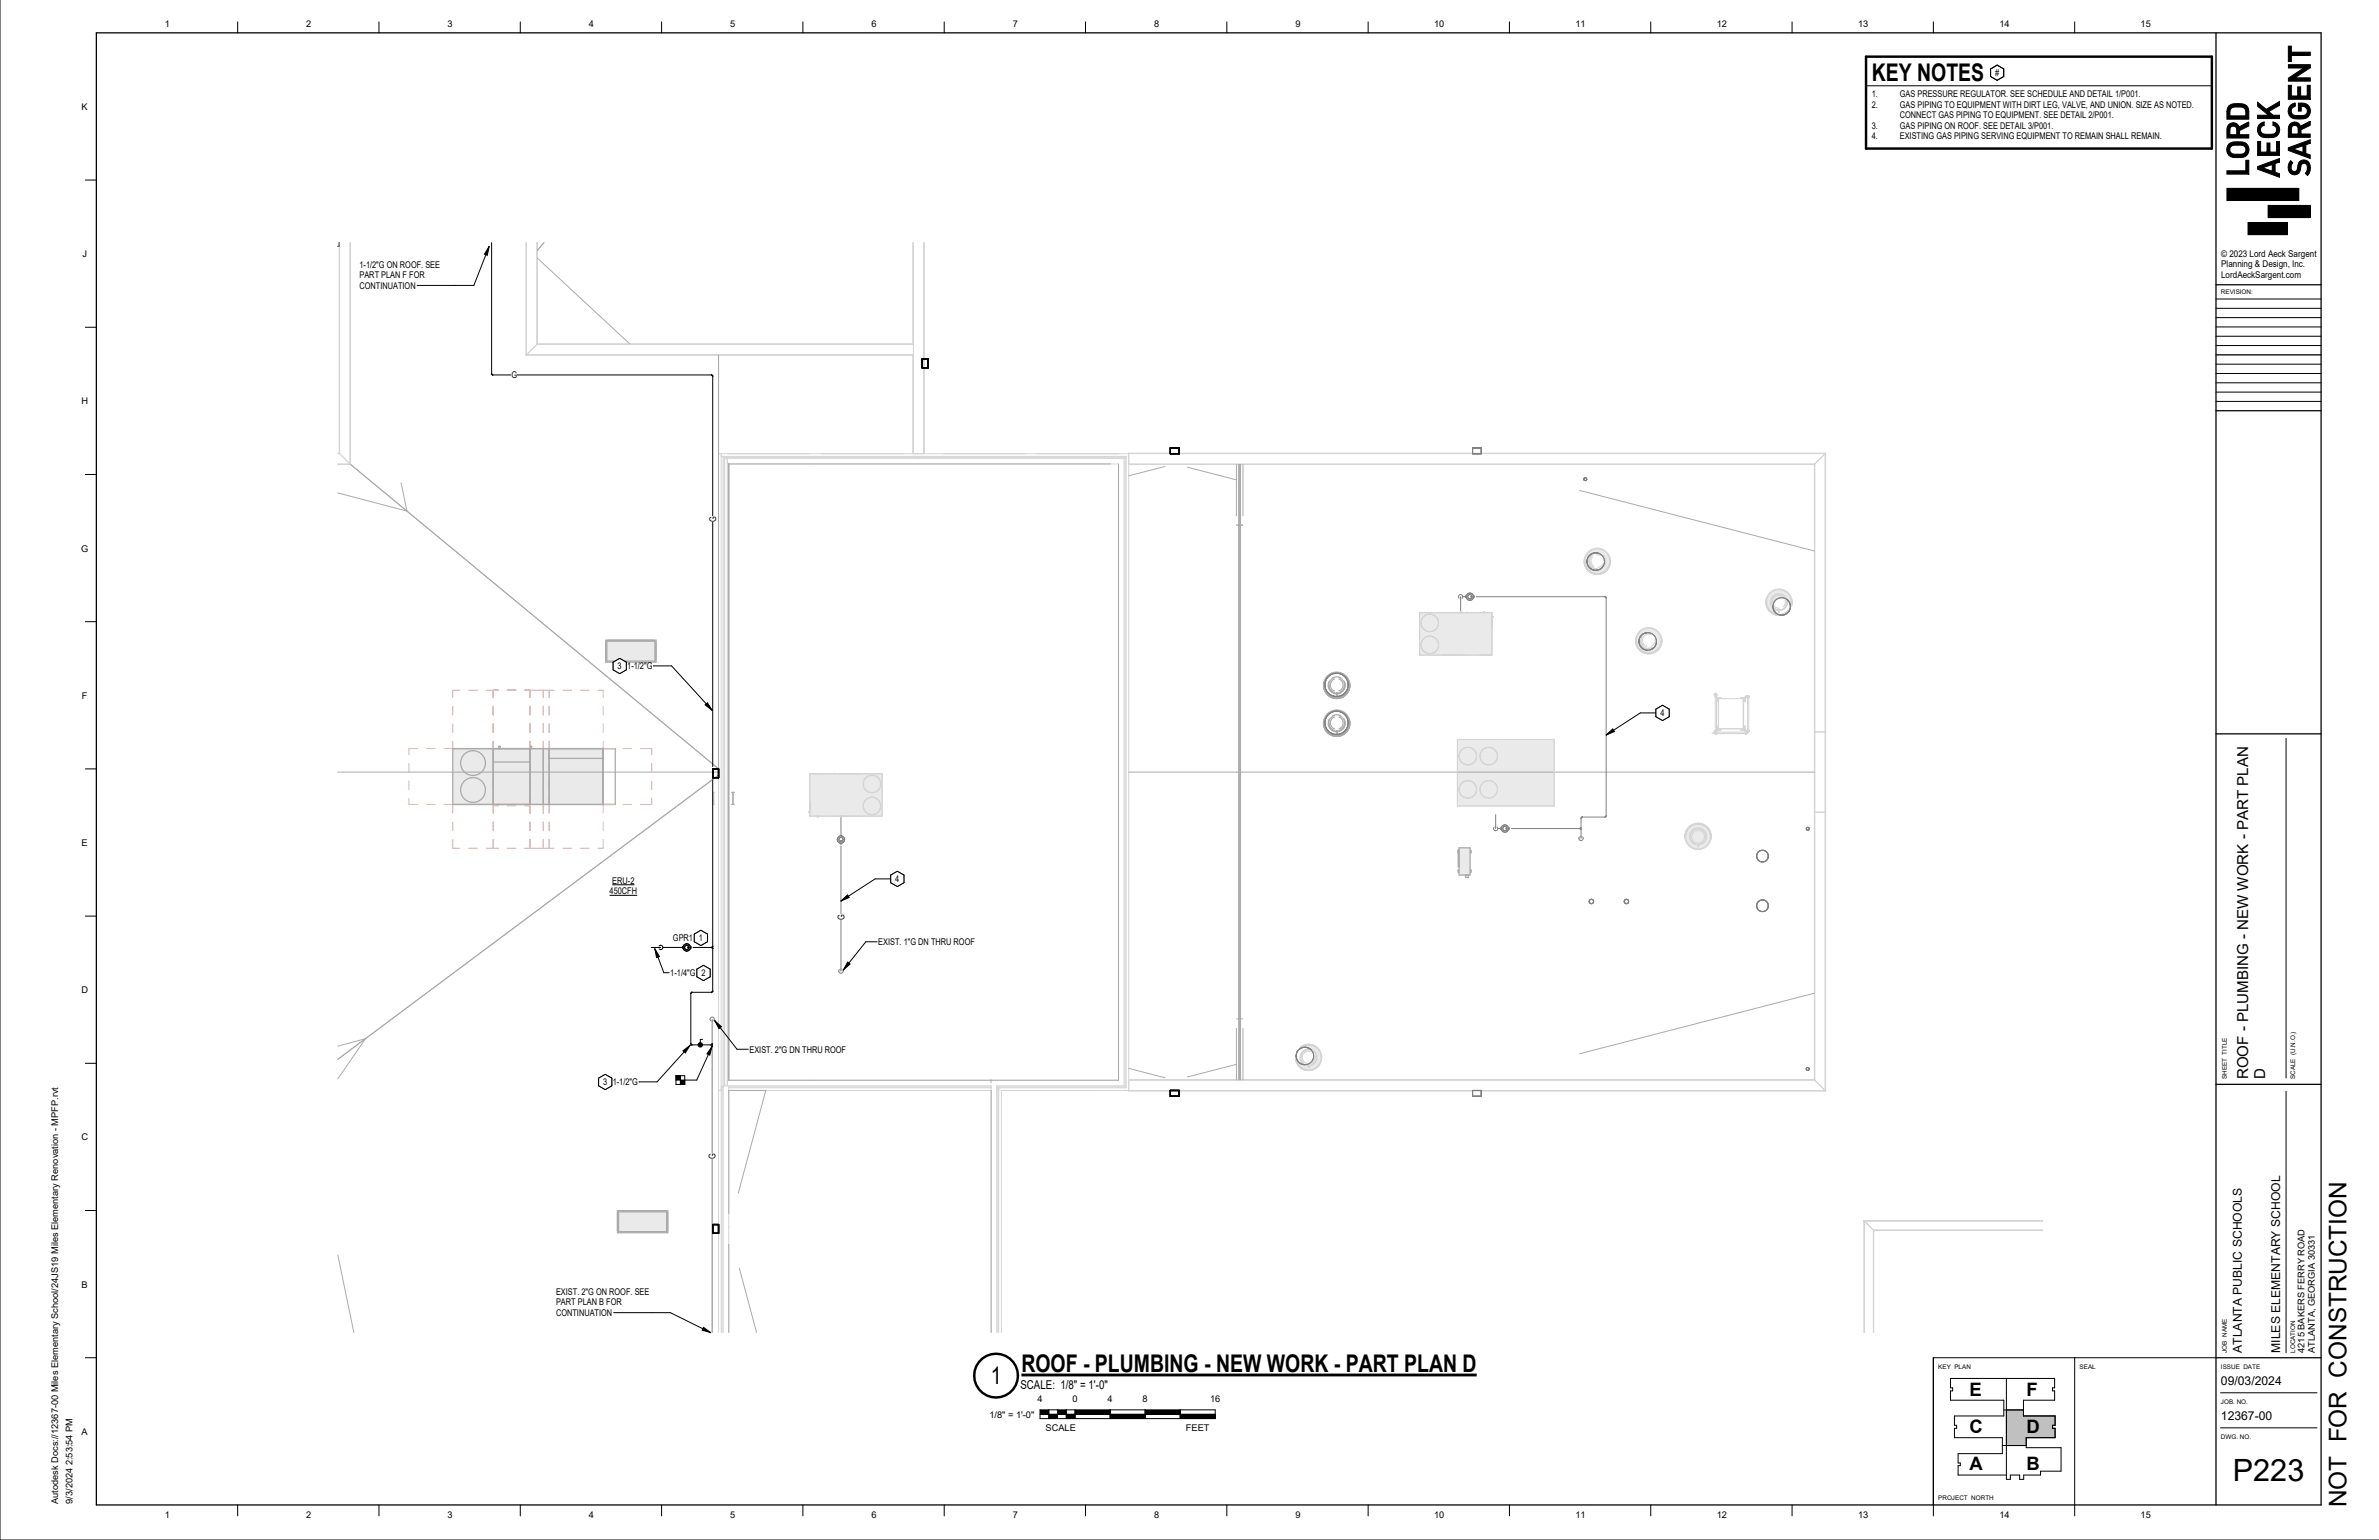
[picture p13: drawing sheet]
<svg xmlns="http://www.w3.org/2000/svg" width="864mm" height="559mm" viewBox="0 0 864 559" stroke-linecap="round" stroke-linejoin="round" font-family="sans-serif">
<defs><g id="words">
<text font-size="11.1" x="810.5" y="537.5">P223</text>
<g font-size="8.8">
<text x="679.5" y="29.3">KEY NOTES</text>
<text x="370.8" y="498">ROOF - PLUMBING - NEW WORK - PART PLAN D</text>
<text x="359.7" y="502.1">1</text>
<text x="851.8" y="547" transform="rotate(-90 851.8 547)">NOT FOR CONSTRUCTION</text>
</g>
<g font-size="6.7">
<text x="714.9" y="506.6">E</text>
<text x="735.7" y="506.6">F</text>
<text x="714.9" y="520">C</text>
<text x="735.7" y="520">D</text>
<text x="714.9" y="533.4">A</text>
<text x="735.7" y="533.4">B</text>
</g>
<g font-size="5.5">
<text x="816.2" y="391.6" transform="rotate(-90 816.2 391.6)">ROOF - PLUMBING - NEW WORK - PART PLAN</text>
<text x="822.3" y="391.6" transform="rotate(-90 822.3 391.6)">D</text>
</g>
<g font-size="4.4">
<text x="813.9" y="490.9" transform="rotate(-90 813.9 490.9)">ATLANTA PUBLIC SCHOOLS</text>
<text x="827.7" y="490.9" transform="rotate(-90 827.7 490.9)">MILES ELEMENTARY SCHOOL</text>
<text x="806.2" y="502.6">09/03/2024</text>
<text x="370.4" y="504.1">SCALE: 1/8&quot; = 1'-0&quot;</text>
<text x="806.2" y="515.3">12367-00</text>
</g>
<g font-size="3.4">
<text x="59.8" y="9.8">1</text>
<text x="111.1" y="9.8">2</text>
<text x="162.4" y="9.8">3</text>
<text x="213.7" y="9.8">4</text>
<text x="265" y="9.8">5</text>
<text x="316.3" y="9.8">6</text>
<text x="367.6" y="9.8">7</text>
<text x="418.9" y="9.8">8</text>
<text x="470.2" y="9.8">9</text>
<text x="520.6" y="9.8">10</text>
<text x="571.9" y="9.8">11</text>
<text x="623.2" y="9.8">12</text>
<text x="674.5" y="9.8">13</text>
<text x="725.8" y="9.8">14</text>
<text x="777.1" y="9.8">15</text>
<text x="724.2" y="27.6">#</text>
<text x="679.5" y="35.2">1.</text>
<text x="689.6" y="35.2">GAS PRESSURE REGULATOR. SEE SCHEDULE AND DETAIL 1/P001.</text>
<text x="29.6" y="39.9">K</text>
<text x="679.5" y="39.1">2.</text>
<text x="689.6" y="39.1">GAS PIPING TO EQUIPMENT WITH DIRT LEG, VALVE, AND UNION. SIZE AS NOTED.</text>
<text x="679.5" y="46.8">3.</text>
<text x="689.6" y="42.9">CONNECT GAS PIPING TO EQUIPMENT. SEE DETAIL 2/P001.</text>
<text x="689.6" y="46.8">GAS PIPING ON ROOF. SEE DETAIL 3/P001.</text>
<text x="679.5" y="50.6">4.</text>
<text x="689.6" y="50.6">EXISTING GAS PIPING SERVING EQUIPMENT TO REMAIN SHALL REMAIN.</text>
<text x="29.9" y="93.3">J</text>
<text x="806.3" y="93.1">© 2023 Lord Aeck Sargent</text>
<text x="130.5" y="97.1">1-1/2&quot;G ON ROOF. SEE</text>
<text x="130.5" y="100.9">PART PLAN F FOR</text>
<text x="806.3" y="96.9">Planning &amp; Design, Inc.</text>
<text x="806.3" y="100.8">LordAeckSargent.com</text>
<text x="130.5" y="104.8">CONTINUATION</text>
<text x="185.7" y="137.3">G</text>
<text x="29.5" y="146.7">H</text>
<text x="260" y="189.3" transform="rotate(-90 260 189.3)">G</text>
<text x="29.4" y="200.1">G</text>
<text x="224.2" y="242.9">3</text>
<text x="227.7" y="242.8">1-1/2&quot;G</text>
<text x="29.7" y="253.6">F</text>
<text x="602.7" y="259.9">4</text>
<text x="29.6" y="307">E</text>
<text x="222.3" y="320.7">ERU-2</text>
<text x="325" y="320.1">4</text>
<text x="221.3" y="324.5">450CFH</text>
<text x="306.5" y="333.9" transform="rotate(-90 306.5 333.9)">G</text>
<text x="244.3" y="341.6">GPR1</text>
<text x="253.7" y="341.5">1</text>
<text x="318.8" y="342.9">EXIST. 1&quot;G DN THRU ROOF</text>
<text x="243.3" y="354.1">1-1/4&quot;G</text>
<text x="254.6" y="354.3">2</text>
<text x="29.5" y="360.4">D</text>
<text x="272.1" y="381.9">EXIST. 2&quot;G DN THRU ROOF</text>
<text x="218.9" y="393.8">3</text>
<text x="222.4" y="393.8">1-1/2&quot;G</text>
<text x="29.5" y="413.8">C</text>
<text x="259.8" y="420.5" transform="rotate(-90 259.8 420.5)">G</text>
<text x="29.6" y="467.2">B</text>
<text x="201.8" y="469.8">EXIST. 2&quot;G ON ROOF. SEE</text>
<text x="201.8" y="473.7">PART PLAN B FOR</text>
<text x="201.8" y="477.5">CONTINUATION</text>
<text x="836.5" y="490.9" transform="rotate(-90 836.5 490.9)">4215 BAKERS FERRY ROAD</text>
<text x="840.4" y="490.9" transform="rotate(-90 840.4 490.9)">ATLANTA, GEORGIA 30331</text>
<text x="376.6" y="508.8">4</text>
<text x="389.3" y="508.8">0</text>
<text x="402" y="508.8">4</text>
<text x="414.7" y="508.8">8</text>
<text x="439.2" y="508.8">16</text>
<text x="359.1" y="514.4">1/8&quot; = 1'-0&quot;</text>
<text x="29.6" y="520.6">A</text>
<text x="379.6" y="519.1">SCALE</text>
<text x="430.5" y="519.1">FEET</text>
<text x="21.1" y="545.7" transform="rotate(-90 21.1 545.7)">Autodesk Docs://12367-00 Miles Elementary School/24JS19 Miles Elementary Renovation - MPFP.rvt</text>
<text x="26.4" y="545.7" transform="rotate(-90 26.4 545.7)">9/3/2024 2:53:54 PM</text>
<text x="59.8" y="550.9">1</text>
<text x="111.1" y="550.9">2</text>
<text x="162.4" y="550.9">3</text>
<text x="213.7" y="550.9">4</text>
<text x="265" y="550.9">5</text>
<text x="316.3" y="550.9">6</text>
<text x="367.6" y="550.9">7</text>
<text x="418.9" y="550.9">8</text>
<text x="470.2" y="550.9">9</text>
<text x="520.6" y="550.9">10</text>
<text x="571.9" y="550.9">11</text>
<text x="623.2" y="550.9">12</text>
<text x="674.5" y="550.9">13</text>
<text x="725.8" y="550.9">14</text>
<text x="777.1" y="550.9">15</text>
</g>
<g font-size="2.3">
<text x="806.2" y="106.8">REVISION:</text>
<text x="808.4" y="391.6" transform="rotate(-90 808.4 391.6)">SHEET TITLE</text>
<text x="833.1" y="391.6" transform="rotate(-90 833.1 391.6)">SCALE (U.N.O.)</text>
<text x="808.4" y="490.9" transform="rotate(-90 808.4 490.9)">JOB NAME</text>
<text x="833.1" y="490.9" transform="rotate(-90 833.1 490.9)">LOCATION</text>
<text x="703.6" y="496.6">KEY PLAN</text>
<text x="754.9" y="496.6">SEAL</text>
<text x="806.2" y="496.6">ISSUE DATE</text>
<text x="806.2" y="509.4">JOB. NO.</text>
<text x="806.2" y="522">DWG. NO.</text>
<text x="703.6" y="544.1">PROJECT NORTH</text>
</g>
</g></defs>
<g fill="#eaeaea">
<path d="M579.7 206.9h.3v.4h-.3z"/>
<path d="M580.6 200.9l1.5 1 .6 1.7h-.2l-.6-1.6z"/>
<path d="M582.4 203.6h.3l-.1 .6-.7 1.4z"/>
<path d="M582.6 204.2l-.5 1.2-.5 .6z"/>
<path d="M576.8 200.4a4.4 4.4 0 0 1 4.8-.9 4.4 4.4 0 0 1 2.7 4.2h-1.3a3.5 3.5 0 0 0-3.5-3.1 3.5 3.5 0 0 0-3.5 3.1h-.6l.2-1.5z"/>
<path d="M575.4 203.7h.7a3.2 3.2 0 0 0 3.6 3.2v.4h.3v-.4a3.2 3.2 0 0 0 3-3.2h1.3a4.5 4.5 0 0 1-4.5 4.4 4.5 4.5 0 0 1-4.4-4.4z"/>
<path d="M576.6 200.2a4.8 4.8 0 0 1 5.1-.9 4.8 4.8 0 0 1 2.9 4.4h-.3a4.5 4.5 0 0 0-4.5-4.5 4.5 4.5 0 0 0-4.4 4.5h-.3l.2-1.6z"/>
<path d="M575.1 203.7h.3a4.5 4.5 0 0 0 4.4 4.4 4.5 4.5 0 0 0 4.5-4.4h.3a4.8 4.8 0 0 1-4.8 4.7 4.8 4.8 0 0 1-4.7-4.7z"/>
<path d="M577.2 207.7a4.8 4.8 0 0 0 5.3 0 4.7 4.7 0 0 1-5.3 0z"/>
<path d="M643.9 216.3a2.84 2.84 0 0 1 4.5 1.1l-.8-.4a2.32 2.32 0 0 0-2.5-.8 2.32 2.32 0 0 0-1.6 2.2h-.6l.1-.6z"/>
<path d="M642.9 218.4h.6l.1 1.8z"/>
<path d="M643 219l.6 1.3z"/>
<path d="M644 216.9a2.31 2.31 0 0 1 3.6 .1 3.1 3.1 0 0 0-3.5 1.4h-.6z"/>
<path d="M643.5 218.4h.6l-.4 .9z"/>
<path d="M642.7 215.2a4.4 4.4 0 0 1 4.9-.9 4.4 4.4 0 0 1 2.6 4.2h-.7l-.5-.7a3.3 3.3 0 0 0-2.6-2.3 3.3 3.3 0 0 0-3.2 1.2l-.5 1.8h-1.4l.2-1.5z"/>
<path d="M642.6 215a4.8 4.8 0 0 1 5.1-.9 4.8 4.8 0 0 1 2.8 4.4h-.2a4.5 4.5 0 0 0-4.5-4.5 4.5 4.5 0 0 0-4.5 4.5h-.3l.1-.7a4.8 4.8 0 0 1 1.5-2.8z"/>
<path d="M643.2 222.5l1.5 .7 1.5 .1-1.6-.2z"/>
<path d="M598.4 235.9l.2 .2z"/>
<path d="M598.2 229.6a2.7 2.7 0 0 1 3.1 2.8 3.1 3.1 0 0 0-3.1-2.8z"/>
<path d="M601.3 232.4v.6z"/>
<path d="M595.5 229.1a4.4 4.4 0 0 1 4.8-.8 4.4 4.4 0 0 1 2.6 4.2h-1.3a3.3 3.3 0 0 0-3.3-3.1 3.3 3.3 0 0 0-3.3 3.1l-1-.1 .1-.6 .5-1.5z"/>
<path d="M594 232.5h1a3.4 3.4 0 0 0 3.6 3.6 4.5 4.5 0 0 0 3-3.6l1.4-.1a4.5 4.5 0 0 1-4.5 4.5 4.5 4.5 0 0 1-4.5-4.4z"/>
<path d="M595.3 228.9a4.8 4.8 0 0 1 5.1-.8 4.8 4.8 0 0 1 2.9 4.3h-.3a4.5 4.5 0 0 0-4.5-4.4 4.5 4.5 0 0 0-4.5 4.4h-.2l.2-1.5z"/>
<path d="M593.8 232.4h.2a4.5 4.5 0 0 0 4.5 4.5 4.5 4.5 0 0 0 4.5-4.5h.3a4.8 4.8 0 0 1-4.8 4.8 4.8 4.8 0 0 1-4.7-4.8z"/>
<path d="M595.9 236.5a4.8 4.8 0 0 0 5.2 0 4.8 4.8 0 0 1-5.2 0z"/>
<path d="M614.5 301.5a2.85 2.85 0 0 1 3.1-.5 2.85 2.85 0 0 1 1.7 2.6h-.6a2.32 2.32 0 0 0-2.3-2.3 2.32 2.32 0 0 0-2.3 2.3h-.5v-.6z"/>
<path d="M613.6 303.6h.5a2.32 2.32 0 0 0 2.3 2.3 2.32 2.32 0 0 0 2.3-2.3h.6a2.85 2.85 0 0 1-2.9 2.8 2.85 2.85 0 0 1-2.8-2.8z"/>
<path d="M614.5 301.4a2.84 2.84 0 0 1 4.7 1.6 2.85 2.85 0 0 0-3.1-2.2 2.85 2.85 0 0 0-2.5 2.8l.2-1.2z"/>
<path d="M614.6 302.2a2.32 2.32 0 0 1 2.6-.8 2.32 2.32 0 0 1 1.5 2.2h-4.6z"/>
<path d="M614.1 303.6h4.6a2.32 2.32 0 0 1-2.3 2.3 2.32 2.32 0 0 1-2.3-2.3z"/>
<path d="M613.4 300.2a4.5 4.5 0 0 1 4.8-.8 4.5 4.5 0 0 1 2.7 4.1h-1.4a3.1 3.1 0 0 0-3.1-3.1 3.1 3.1 0 0 0-3.1 3.1h-1.4l.6-2.1z"/>
<path d="M611.9 303.5h1.4a3.1 3.1 0 0 0 3 3.1v.6h.2v-.6a3.1 3.1 0 0 0 3-3.1h1.2a4.4 4.4 0 0 1-4.4 4.5 4.4 4.4 0 0 1-4.4-4.5z"/>
<path d="M613.2 300.1a4.8 4.8 0 0 1 5.1-.9 4.8 4.8 0 0 1 2.9 4.3h-.3a4.5 4.5 0 0 0-4.5-4.4 4.5 4.5 0 0 0-4.5 4.4h-.2l.2-1.5z"/>
<path d="M611.7 303.5h.2a4.5 4.5 0 0 0 4.5 4.5 4.5 4.5 0 0 0 4.5-4.5h.3a4.8 4.8 0 0 1-4.8 4.8 4.8 4.8 0 0 1-4.7-4.8z"/>
<path d="M613.7 299.5a4.7 4.7 0 0 1 5.9 .5 4.8 4.8 0 0 0-5.9-.5z"/>
<path d="M476 381l1.3 1 .6 1.7h-.5l-.3-1z"/>
<path d="M474 386.3a3.7 3.7 0 0 0 3.3-2.1l.1-.5h.5a2.83 2.83 0 0 1-3.9 2.6z"/>
<path d="M476.7 382l.4 .7 .3 1h-.6z"/>
<path d="M476.8 383.7h.6l-.5 1.5-.8 .6-1 .2 1.2-1.1z"/>
<path d="M471.9 380.5l-.1 .1a3.3 3.3 0 0 1 3.9 .1l1.6 .8 .6 1.1 .2 1.1h1.4a4.4 4.4 0 0 0-6.3-4.1z"/>
<path d="M470.6 383.7a3.8 3.8 0 0 0 3.2 2.9l1.1 .2v.5h.3v-.5a3.1 3.1 0 0 0 2.9-3.1h1.4a4.5 4.5 0 0 1-4.5 4.5 4.5 4.5 0 0 1-4.4-4.5z"/>
<path d="M471.8 380.2a4.7 4.7 0 0 1 5.1-.9 4.7 4.7 0 0 1 2.9 4.4h-.3a4.5 4.5 0 0 0-4.5-4.5 4.5 4.5 0 0 0-4.4 4.5h-.3l.2-1.5z"/>
<path d="M470.3 383.7h.3a4.5 4.5 0 0 0 4.4 4.5 4.5 4.5 0 0 0 4.5-4.5h.3a4.8 4.8 0 0 1-4.8 4.8 4.8 4.8 0 0 1-4.7-4.8z"/>
<path d="M293.6 294.6l.3 .1z"/>
<path d="M293.6 294.5l.3 .1z"/>
<path d="M305.2 296.2l.1 .3z"/>
<path d="M305.1 296.2l.1 .3z"/>
<path d="M296.9 296.2l.1 .3z"/>
<path d="M296.8 296.2l.1 .3z"/>
<path d="M302.8 296.2l.2 .1z"/>
<path d="M302.8 280.6l.2 .2z"/>
<path d="M541.7 223.8l.2 .1z"/>
<path d="M541.7 223.9l.2 .1z"/>
<path d="M530.2 222l.1 .3z"/>
<path d="M530.3 222l.1 .3z"/>
<path d="M538.6 222l.1 .3z"/>
<path d="M538.7 222l.1 .3z"/>
<path d="M532.5 222.2l.3 .1z"/>
<path d="M532.5 237.7l.3 .1z"/>
<path d="M531.9 317.5h1.1v.9h-.9z"/>
<path d="M529.6 307.6h4.1v9.9h-4.1z"/>
<path d="M529.3 308.4h.3v6.1h-.3z"/>
<path d="M482.2 259.1a4.5 4.5 0 0 1 4.8-.8 4.5 4.5 0 0 1 2.7 4.1h-.3a4.2 4.2 0 0 0-4.2-4.3 4.2 4.2 0 0 0-4.3 4.3 3.5 3.5 0 0 1 1.3-3.3z"/>
<path d="M480.8 262.4h.1a4.3 4.3 0 0 0 4.4 4.1 4.3 4.3 0 0 0 4.3-4.1h.1a4.5 4.5 0 0 1-4.5 4.5 4.5 4.5 0 0 1-4.4-4.5z"/>
<path d="M482 258.9a4.8 4.8 0 0 1 5.2-.9 4.8 4.8 0 0 1 2.8 4.4h-.3a4.5 4.5 0 0 0-4.5-4.5 4.5 4.5 0 0 0-4.4 4.5h-.3l.2-1.6z"/>
<path d="M480.5 262.4h.3a4.5 4.5 0 0 0 4.4 4.5 4.5 4.5 0 0 0 4.5-4.5h.3a4.8 4.8 0 0 1-4.8 4.7 4.8 4.8 0 0 1-4.7-4.7z"/>
<path d="M480.5 262.3a4.8 4.8 0 0 0 4.7 4.8 4.8 4.8 0 0 0 4.8-4.7 4.8 4.8 0 0 1-4.8 4.8 4.8 4.8 0 0 1-4.7-4.9z"/>
<path d="M482.6 266.4a4.8 4.8 0 0 0 5.3 0 4.8 4.8 0 0 1-5.3 0z"/>
<path d="M482.2 245.3a4.5 4.5 0 0 1 4.8-.8 4.5 4.5 0 0 1 2.7 4.1l-.3 .1a4.2 4.2 0 0 0-4.2-4.4 4.2 4.2 0 0 0-4.3 4.4 3.5 3.5 0 0 1 1.3-3.4z"/>
<path d="M480.8 248.6l.1 .1a4.3 4.3 0 0 0 4.4 4.1 4.3 4.3 0 0 0 4.3-4.1l.1-.1a4.5 4.5 0 0 1-4.5 4.5 4.5 4.5 0 0 1-4.4-4.5z"/>
<path d="M482 245.1a4.8 4.8 0 0 1 5.2-.8 4.8 4.8 0 0 1 2.8 4.3h-.3a4.5 4.5 0 0 0-4.5-4.5 4.5 4.5 0 0 0-4.4 4.5h-.3l.2-1.4z"/>
<path d="M480.5 248.6h.3a4.5 4.5 0 0 0 4.4 4.5 4.5 4.5 0 0 0 4.5-4.5h.3a4.8 4.8 0 0 1-4.8 4.8 4.8 4.8 0 0 1-4.7-4.8z"/>
<path d="M480.5 248.5a4.8 4.8 0 0 0 4.7 4.9 4.8 4.8 0 0 0 4.8-4.8 4.8 4.8 0 0 1-4.8 4.9 4.8 4.8 0 0 1-4.7-5z"/>
<path d="M482.6 252.7a4.8 4.8 0 0 0 5.3 0 4.8 4.8 0 0 1-5.3 0z"/>
<path d="M179.1 271.6h13.3v4.9h-13.3z"/>
<path d="M199.3 271.6h19.6v3.6h-19.6z"/>
<path d="M164.4 271.6h14.7v20.3h-14.7z"/>
<path d="M179.1 271.6h13.3v20.3h-13.3z"/>
<path d="M192.4 271.6h4.8v20.3h-4.8z"/>
<path d="M197.2 271.6h2.1v20.3h-2.1z"/>
<path d="M199.3 271.6h19.6v20.3h-19.6z"/>
<path d="M181.3 270.8h.3v.8h-.3z"/>
<path d="M181 270.8h.3v.8h-.2z"/>
<path d="M192.8 270.8l.2 .8z"/>
<path d="M192.7 270.8l.1 .8z"/>
<path d="M220.3 232.7h17.4v7.2h-17.4z"/>
<path d="M224.5 439.7h17.5v7.2h-17.5z"/>
<path d="M575.1 203.7a4.8 4.8 0 0 0 4.7 4.8 4.8 4.8 0 0 0 4.8-4.8 4.8 4.8 0 0 1-4.8 4.7 4.8 4.8 0 0 1-4.7-4.7zM579.6 200.6a3.1 3.1 0 0 1 3.1 2.9 3.1 3.1 0 0 1-2.5 3.3 3.1 3.1 0 0 0 2.7-3.3 3.1 3.1 0 0 0-3.3-2.9z"/>
<path d="M641.3 218.5a4.5 4.5 0 0 0 4.1 4.4l-1.3-1.2-1.2-2.1-.2-1.1zM649.5 218.5l.4 1.6 .4-1.6z"/>
<path d="M641 218.5a4.7 4.7 0 0 0 5.2 4.7 5 5 0 0 1-4.9-4.7zM650.3 218.5l-.5 2.5 .7-1.8v-.7z"/>
<path d="M641 218.5a4.7 4.7 0 0 0 5.6 4.7 4.9 4.9 0 0 1-5.6-4.7zM650.5 218.5l-.2 1.6-.6 1.1 .6-1.2zM643.6 216.3a3.1 3.1 0 0 0 .1 4.5 4 4 0 0 1-.2-4.1 2.94 2.94 0 0 1 5.1 .8l.1 .1a3.1 3.1 0 0 0-5.1-1.3z"/>
<path d="M593.8 232.4a4.8 4.8 0 0 0 4.7 4.9 4.8 4.8 0 0 0 4.8-4.9 4.8 4.8 0 0 1-4.8 4.8 4.8 4.8 0 0 1-4.7-4.8zM597.1 229.8a3.1 3.1 0 0 1 3.9 1.1 3.1 3.1 0 0 1-.6 4.1 3.1 3.1 0 0 0 .7-4.2 3.1 3.1 0 0 0-4-1z"/>
<path d="M616.3 306.4v.8zM616.3 306.4v.8zM616.3 306.4v.8h.2zM616.5 306.4v.8z"/>
<path d="M613.5 303.5a2.9 2.9 0 0 1 5.8 0 2.9 2.9 0 0 1-5.8 0zM613.3 303.5a3.1 3.1 0 0 0 6.2 0 3.1 3.1 0 0 0-6.2 0zM613.1 300.1l-1.2 1.9-.3 1.5a4.8 4.8 0 0 1 5.2-4.7 4.8 4.8 0 0 1 4.3 5.5 4.8 4.8 0 0 0-2.4-5 4.8 4.8 0 0 0-5.6 .8z"/>
<path d="M474.9 386.5l.1 .8zM475 386.6l.1 .7zM475.1 386.6l.1 .7zM475.1 386.6v.7z"/>
<path d="M470.3 383.7a4.8 4.8 0 0 0 9.5 0 4.8 4.8 0 0 0-9.5 0zM473.4 386.3l1.5 .5v-.3zM475.6 380.7a3.5 3.5 0 0 1 2.2 3.6l-.9 1.5-1.7 .7v.3a3.1 3.1 0 0 0 2.9-2.9 3.1 3.1 0 0 0-2.5-3.2z"/>
<path d="M293.9 280.8v15.4h26.3v-15.4zM313.4 292.4a3.2 3.2 0 0 1 6.3 0 3.2 3.2 0 0 1-6.3 0zM313.4 284.5a3.2 3.2 0 0 1 6.3 0 3.2 3.2 0 0 1-6.3 0z"/>
<path d="M515.3 222.3v15.4h26.3v-15.4zM515.9 234a3.2 3.2 0 0 1 6.3 0 3.2 3.2 0 0 1-6.3 0zM515.9 226a3.2 3.2 0 0 1 6.3 0 3.2 3.2 0 0 1-6.3 0z"/>
<path d="M529 268.3v24.2h35.2v-24.2zM537.2 286.4a3.2 3.2 0 0 1 6.4 0 3.2 3.2 0 0 1-6.4 0zM529.7 286.4a3.2 3.2 0 0 1 6.3 0 3.2 3.2 0 0 1-6.3 0zM537.2 274.4a3.2 3.2 0 0 1 6.4 0 3.2 3.2 0 0 1-6.4 0zM529.7 274.4a3.2 3.2 0 0 1 6.3 0 3.2 3.2 0 0 1-6.3 0z"/>
<path d="M529.3 315.7v.8h.3v-.8zM533.7 315.7v.8h.3v-.8z"/>
<path d="M529.3 308.7v.7zM533.7 308.7v.7h.3v-.7z"/>
<path d="M219.9 232.3v8h18.2v-8zM220.3 232.7h17.4v7.2h-17.4z"/>
<path d="M224.1 439.3v8h18.3v-8zM224.5 439.7h17.5v7.2h-17.5z"/>
<circle cx="316.5" cy="284.5" r="3.2"/>
<circle cx="316.5" cy="292.4" r="3.2"/>
<circle cx="519" cy="234" r="3.2"/>
<circle cx="519" cy="226" r="3.2"/>
<circle cx="532.8" cy="286.4" r="3.2"/>
<circle cx="540.4" cy="286.4" r="3.2"/>
<circle cx="540.4" cy="274.4" r="3.2"/>
<circle cx="532.8" cy="274.4" r="3.2"/>
</g>
<g fill="#000">
<path d="M307.7 349.1l.9 .7-2.4 2.1zM259.5 370.4l2.4 2.1-.9 .7zM255.4 481.6l2.6 2-3.1-1z"/>
<circle cx="254.2" cy="379.1" r=".79"/>
</g>
<g fill="none" stroke="#d4d4d4" stroke-width=".36">
<path d="M123.1 88.1v76.4M123.3 88.1v76.5h-.7M127.1 88.1v80.3h-4.5M127.2 88.1v80.4M191 88.1v40.8M191.1 88.1v40.7h140.5v-3.8M194.9 88.1v36.8h136.6v-36.8M195 88.1v36.7M331.4 88.1v36.7h-136.4M335.4 88.1v76.5M335.5 88.1v76.5M191 128.9h140.5"/>
<path d="M191 128.9h.1M195 124.8l-4 4.1M195 124.8h.1M331.4 128.9v35.7M331.5 128.8v35.8M122.6 164.5h.5M122.6 168.5h4.6M123.1 164.5h.1M123.1 164.5l4.1 4M127.2 168.5h.1M261.8 165.6h147v229.1h-46.2v88.8M261.8 164.6v318.9"/>
<path d="M263.1 166.3v227.7M264 168.3h142v223.7h-142M264 166.3v227.7h-1.5v89.5M264.2 168.3v223.7M264.5 168.3v223.7M409.7 164.5h.1M409.7 164.6h-148.9v318.9M409.7 164.5v231.4M409.7 164.5h253M409.7 168.5h248.9M409.7 164.6h252.9v231.2h-252.9M409.7 168.4h249v223.5h-249"/>
<path d="M658.6 168.5v223.3M658.6 168.5h.1M662.7 164.5l-4.1 4M662.7 164.5h.1M662.7 164.5v231.4M575.1 203.7a4.8 4.8 0 0 0 4.7 4.8 4.8 4.8 0 0 0 4.8-4.8M575.1 203.7h.1M575.1 203.7a4.8 4.8 0 0 0 4.7 4.7 4.8 4.8 0 0 0 4.8-4.7M575.1 203.7a4.8 4.8 0 0 1 4.7-4.8 4.8 4.8 0 0 1 4.8 4.8M575.1 202.9v.8M575.3 202.2l-.2 1.5M575.4 203.7a4.5 4.5 0 0 0 4.4 4.4 4.5 4.5 0 0 0 4.5-4.4"/>
<path d="M575.4 203.7a4.5 4.5 0 0 1 4.4-4.5 4.5 4.5 0 0 1 4.5 4.5M576.9 203.7v.1M577 203.6v.1M577 203.6v.7M577 204.2l.2 .7M577.2 204.8a2.65 2.65 0 0 0 2.2 1.7M577.5 205.3l.9 .8 1.6 .3M577.6 201.6a3.1 3.1 0 0 0 .4 4.6M578.1 202.1a2.29 2.29 0 0 0 .5 3.4M578.4 201.1l-1.2 1.4-.2 1.1M578.5 201.1h-.1M579.4 201.3l1.6 .3"/>
<path d="M579.7 206.5h.1M579.8 206.5h.1M579.9 206.5h.1M580 207.3h.1M581.9 204.6l-.6 .8-1.2 .5M582 201.5a3.1 3.1 0 0 1 .4 4M582.7 203.6l.1 .2M584.3 202.2l.3 1.5M584.5 202.9l.1 .8M584.6 203.7h.1M641 218.5a4.7 4.7 0 0 0 4.2 4.7M641 218.5h.1"/>
<path d="M641 218.5a4.7 4.7 0 0 0 3.9 4.6 4.7 4.7 0 0 1-3.9-4.6zM641 218.5a4.8 4.8 0 0 1 4.8-4.8 4.8 4.8 0 0 1 4.7 4.8M641.1 217.7l-.1 .8M641.3 217l-.3 1.5M641.3 218.5a4.5 4.5 0 0 0 3.1 4.2 4.5 4.5 0 0 1-3.1-4.2zM641.3 218.5a4.5 4.5 0 0 1 4.5-4.5 4.5 4.5 0 0 1 4.5 4.5M642.9 218.4l.3 1.2M642.9 218.4l.3 1.3M644 219.9l.8 .6 1 .2M647.1 216.5a2.3 2.3 0 0 0-2.5-.1 2.3 2.3 0 0 0-1.1 2.2M647.9 217.5l.1 1.4-.7 1.3M648.1 216.7a2.85 2.85 0 0 0-3.2-1 2.85 2.85 0 0 0-2 2.7"/>
<path d="M648.4 219.6a2.7 2.7 0 0 1-2.5 1.8M648.4 216.9a3.1 3.1 0 0 0-4.3-1 3.1 3.1 0 0 0-.9 4.4M648.6 219l-.2 .7M648.6 218v.4M648.6 218.4v.1M648.6 218.4v.7M648.7 218.5v.1M648.9 218.3a3.1 3.1 0 0 1-3 3.3M650.3 218.5l-.1 .6zM650.3 217l.3 1.5M650.5 217.7l.1 .8M650.5 218.5l-.2 1.4z"/>
<path d="M650.6 218.5l-.3 1.5M650.6 218.5h.1M515.3 222.3h26.3v15.4h-26.3zM530.2 222.3h.1M530.2 222.3h.3M530.2 222v.3h.3M530.2 222h.1M530.3 222h.1M530.4 222h.1M530.4 222v.3M530.5 222.3h.1M532.5 222.2l.2 .1"/>
<path d="M532.5 222.2h.1M532.5 222.2h.3M532.5 237.8h.1M532.5 237.8h.3M532.6 222.2h.2M532.6 237.8h.2M532.7 237.7l-.2 .1M532.8 222.2v.1M532.8 237.7v.1M538.6 222.3h.1M538.5 222.3h.4M538.6 222.3h.2"/>
<path d="M538.6 222v.3M538.6 222h.1M538.7 222h.1M538.8 222h.1M538.8 222v.3M538.8 222.3h.1M541.6 224.7v1.1M541.6 225.8v1.1M541.6 226v.9M541.6 224.9v1.1M541.6 226v.5M541.6 225.8v.7"/>
<path d="M541.6 227.3v.3zM541.6 227.3h.1M541.6 227.1v.1M541.6 226.9v.3M541.6 226.9h.1M541.6 226.9v.2M541.6 227.1h.1M541.6 227h.1M541.6 226.8v.2M541.6 226.8h.1M541.6 226.8v.3M541.6 226.4v.1"/>
<path d="M541.6 226.3v.1M541.6 226.2v.1M541.6 226v.2M541.6 226.2h.1M541.6 226.2v.2M541.6 225.6h.1M541.6 225.5h.1M541.6 225.4v.1M541.6 225.4h.1M541.6 225.5v.1M541.6 226.7v.2M541.6 226.8v.1"/>
<path d="M541.6 226.7v.1M541.6 226.6v.1M541.6 226.6h.1M541.6 226.4v.2M541.6 226.5v.1M541.6 225.9v.1M541.6 225.8v.1M541.6 225.8h.1M541.6 225.9h.1M541.6 225.8v.3v-.2M541.7 224h.1M541.7 223.8h.1"/>
<path d="M541.7 223.7v.4M541.7 223.8v.2M541.7 223.8h.2M541.7 224h.2M541.9 223.8h.1M541.9 223.8v.1M541.9 223.9v.1M541.9 224h.1M593.7 232.5a4.8 4.8 0 0 0 4.8 4.8 4.8 4.8 0 0 0 4.8-4.8M593.7 232.5h.1M593.8 232.4a4.8 4.8 0 0 0 4.7 4.8 4.8 4.8 0 0 0 4.8-4.8M593.8 232.4a4.8 4.8 0 0 1 4.7-4.7 4.8 4.8 0 0 1 4.8 4.7"/>
<path d="M593.8 231.7l-.1 .8M594 231l-.3 1.5M594 232.4a4.5 4.5 0 0 0 4.5 4.5 4.5 4.5 0 0 0 4.5-4.5M594 232.4a4.5 4.5 0 0 1 4.5-4.4 4.5 4.5 0 0 1 4.5 4.4M595.4 232.1l.1 1 .4 1.1 1.4 1.2M595.6 232.5h.1M595.7 232.4v.1M595.7 232.4l.2 1.3M595.7 233a2.78 2.78 0 0 0 2.7 2.3M596.2 230.8l-.5 1.6M596.2 234.1l.2 .2M598.4 235.3v.2"/>
<path d="M598.4 235.3h.1M598.4 235.3h.2M598.6 235.3h.1M598.6 235.3v.2M599.2 230.2a2.31 2.31 0 0 0-2.9 1.4 2.31 2.31 0 0 0 1.4 2.9M599.4 235.2l-.8 .1M599.9 234.9l-1.1 .3-1-.1M600.8 231.9l-.2 1.5-1.3 1.1M601.4 232.4v.1M603 231l.3 1.5M603.2 231.7l.1 .8M603.3 232.5h.1"/>
<path d="M644.1 220.7l.8 .4 1.4 .1M644.1 220.8l1.6 .6M644.2 221.2l1.5 .4M645.7 222.1h.1M645.7 221.3v.8M645.7 221.3h.1M645.7 221.3h.2M645.7 222.1h.2M645.8 222.1h.1M645.8 220.7h.1M645.9 221.3h.1M645.9 222.1h.1"/>
<path d="M645.9 221.3v.8M648.1 220.1l-.4 .4M649.2 221.4l-1.3 1-1.2 .4M649.2 221.4l-1 .8-1.4 .6M622.3 252v.1M622.3 252l.1 .2M622.4 252.2v.1M622.4 252.2l.3 .4M622.6 252.6h.1M622.7 252.5v12.7M622.7 252.6h.1M622.7 251.8v.3"/>
<path d="M622.7 251.8h.1M622.7 252.3v.3M622.7 252.3h.1M622.7 251.7h.1M622.7 252.4h.1M622.7 252.1v.1M622.7 251.6l-.4 .4 .1 .2-.1-.2M622.7 252l-.3 .2M622.7 252.1v.2M622.9 252.1l.2 .2M622.9 252.1l-.2 .2M623 252.1h.1"/>
<path d="M623.1 252.1h-.1M623.1 251.7l.1 .7M623.1 252v.1M623.1 251.9v.1M623.1 251.8v.2M623.1 252.7l.4 .4 1.2 .1M623.1 252.3v.3M623.1 252.6v12.9M623.2 252.3l-.1 .3M623.7 253.6l.1 .1M623.7 253.6v10.8M623.7 253.6h.1"/>
<path d="M623.8 253.5h9v10.9l-9 .1zM624.6 253.1h.1M624.7 253.2h-1.4v1.4l-.2-1.4M624.7 253.2h.1M632 253.2h.1M632.1 253.1h-.1M632.1 253.1l-.1 .1M632.8 253.6h.1M632.9 253.6l-.1 .1M632.9 253.6v10.8M633.6 252.7l.2 .2M633.6 252.7v.1"/>
<path d="M633.8 252.9l.4 .2M633.8 252.6v.3M633.8 252.6l-.6 .5h-1.1M633.8 252.9h.1M633.9 252.9l-.4 .4-.1 1.3v-1.4h-1.4M634 252.7h.1M634.2 253.1h.2M634.4 252.6l.2-.2 .2 .2M634.4 252.6v.3M634.4 252.7h.1M634.4 252.6v12.7M634.4 253.1h-.2"/>
<path d="M634.5 252.4l-.7 .2M634.7 252.4l.1 .6M634.8 252.6v.1M634.8 252.6v.3M634.8 252.6v12.7M634.8 252.7h.1M634.9 252.7l-.1 .3M634.9 252.7v.1M264.1 279.4v2.1M529 268.3h35.2v24.2h-35.2zM622.3 266.1h.1M622.5 266.1h-.2"/>
<path d="M622.6 266.1l.2 .3 .4-.2M622.6 266.2l.5 .1M622.6 266.2l.2 .2 .4-.2M622.6 265.2l-.2 .4h.4M622.6 265.2h.1M622.6 265.2v1M622.6 266.1h.2M622.7 265.1v.3M622.7 265.4h.1M622.7 265.3l.1 .3M622.8 265.6h.1M622.8 265.7h-.6v.4"/>
<path d="M622.8 266.1h-.5M622.8 266v.1M622.8 265.8h.1M622.9 265.7h.1M623 265.6h.1M623.1 265.9l-.2 .3M623.1 265.1v.4M623.1 265.5h.1M623.2 266.2l-.1 .1M623.2 265.7h10.6l.2 .2M623.2 265.7l-.5 .1v.4M623.2 263.5l-.1 1.3"/>
<path d="M623.3 263.5h-.1M623.3 263.4l-.1 .1M623.3 263.4v1.4h1.4M623.5 264.9l-.4 .4 .1 .4M623.5 264.9h.1M623.7 264.4h.1M623.8 264.3l-.1 .1M624.7 264.8l-1.2 .1M624.7 264.8h.1M632 264.8l1.2 .1M632 264.8h.1M632.8 264.4h.1"/>
<path d="M632.8 264.3l.1 .1M633.2 264.9l.4 .4M633.2 264.9h.1M633.4 263.5h.1M633.5 263.5l-.1 1.3h-1.4M633.5 263.5v1.2l.5 .5M633.5 265.7l.4-.6 .2 1.1M633.5 266.2l.5 .1M633.5 266.1h.3M633.5 266.1h-10.6M633.6 265.9v.2M633.6 266.1l.2 .1h-10.9"/>
<path d="M633.6 265.3h.1M633.7 265.1h.1M633.9 265.8h.1M634 265.3h.1M634 266.2h.1M634 265.9v.1M634 266v.2M634 266v.1M634 265.9v.2M634 266.1h.1M634.1 265.5l.1 .1M634.1 266.1l-.3 .3-.3-.2"/>
<path d="M634.1 266.2l-.1 .1M634.1 266.2l-.3 .2-.3-.2M634.2 265.6h.5M634.4 264.8v.3M634.4 265.1v.1M634.4 264.9l-.6 .2M634.4 265.1h.1M634.7 265.6h-.5M634.7 265.6h.1M634.8 265.1h.1M634.8 265.1v.1M634.8 264.8v.3"/>
<path d="M634.8 265l-.1 .6M634.9 265.2l-.2 .4M634.9 265.3h.1M658.6 265.6h.1M658.6 265.6h4.1M662.7 265.6h.1M258.6 287.5l.8 .1zM258.6 291.8l.8 .1zM258.9 287.6v4.2M259.1 287.6v4.2M293.6 294.7h.1M293.6 294.6h.1"/>
<path d="M293.6 294.5v.1M293.6 294.5h.1M293.6 294.6v.1M293.6 294.7h.3M293.6 294.5h.3M293.9 294.4h.1M293.9 294.7h.1M293.9 294.4v.4M293.9 294.4v.3M293.9 292.7v1.1M293.9 291.5v1.2M293.9 291.5v1"/>
<path d="M293.9 292.5v1.1M293.9 292v.5M293.9 292v.7M293.9 290.9v.3zM293.9 291.2h.1M293.9 291.3v.1M293.9 291.3v.2M293.9 291.5h.1M293.9 291.4v.1M293.9 291.4h.1M293.9 291.6h.1M293.9 291.5v.2"/>
<path d="M293.9 291.7h.1M293.9 291.4v.3M293.9 292v.1M293.9 292.1v.1M293.9 292.2h.1M293.9 292.2v.1M293.9 292.3v.2M293.9 292.9h.1M293.9 292.8v.1M293.9 293v.1M293.9 293h.1M293.9 292.9v.1"/>
<path d="M293.9 291.6v.1M293.9 291.7v.1M293.9 291.8h.1M293.9 291.8v.1M293.9 291.9v.2M293.9 291.9v.1M293.9 291.9h.1M293.9 292.5v.1M293.9 292.6h.1M293.9 292.6v.1M293.9 292.5h.1M293.9 292.6v-.2v.3"/>
<path d="M293.9 280.8h26.3v15.4h-26.3zM296.7 296.2h.1M296.7 296.2h.3M296.7 296.2v.3M296.8 296.5h.1M296.9 296.5h.1M297 296.5h.1M297 296.2v.3M297 296.2h.1M302.8 296.3h.2M302.8 296.3h.3M302.8 280.6h.2"/>
<path d="M302.8 280.6h.3M302.8 280.6v.2M302.8 296.2v.1M302.8 296.2l.3 .1M303 296.3h.1M303 280.6h.1M303.1 280.6l-.3 .2M305.1 296.2h.1M305.1 296.2h.3v.3M305.1 296.2h.3M305.1 296.2v.3M305.1 296.5h.1"/>
<path d="M305.2 296.5h.1M305.2 296.5h.2M305.4 296.5h.1M305.4 296.2h.1M658.6 294.7h.1M658.6 294.7h4.1M662.7 294.7h.1M611.6 303.5l.3 1.5M611.6 303.5a4.8 4.8 0 0 1 4.8-4.8 4.8 4.8 0 0 1 4.8 4.8M611.6 303.5h.1M611.6 303.5l.1 .8M611.7 303.5a4.8 4.8 0 0 1 4.7-4.7 4.8 4.8 0 0 1 4.8 4.7"/>
<path d="M611.7 303.5a4.8 4.8 0 0 0 4.7 4.8 4.8 4.8 0 0 0 4.8-4.8M611.9 303.5a4.5 4.5 0 0 1 4.5-4.4 4.5 4.5 0 0 1 4.5 4.4M611.9 303.5a4.5 4.5 0 0 0 4.5 4.5 4.5 4.5 0 0 0 4.5-4.5M613.5 303.4v.1M613.6 303.6a2.85 2.85 0 0 1 2.8-2.9 2.85 2.85 0 0 1 2.9 2.9M613.6 303.6a2.85 2.85 0 0 1 2.8-3 2.85 2.85 0 0 1 2.9 3M613.6 303.6a2.85 2.85 0 0 0 2.8 2.8 2.85 2.85 0 0 0 2.9-2.8M616.3 306.4l.1 .8 .1-.8M616.3 306.4h.2M616.3 306.6a3.1 3.1 0 0 1-2.5-4.7 3.1 3.1 0 0 1 5.3 0 3.1 3.1 0 0 1-2.6 4.7M621.2 303.5l-.3 1.5M621.2 303.5h.1"/>
<path d="M621.2 303.5l-.1 .8M476.2 379.4l-1.6-.2-1.5 .4a4.5 4.5 0 0 1 6 2.2 4.5 4.5 0 0 1-2.3 6 4.5 4.5 0 0 1-5.9-2.4l1.2 1.7 1.8 .9M476.2 379.1h.1M476.2 379.1h-2.3l-1.8 .9a4.7 4.7 0 0 1 5-.6 4.7 4.7 0 0 1 2.7 4.3M260.8 395.7h1M262.9 394v-227.7h145.2v227.7h-46.3v89.5M264.5 395.7h95.3M264.5 394.7h95.3M264.5 394.4h95.3M359.6 391.8v.2M359.6 391.8h.1M359.6 391.8v.9"/>
<path d="M359.7 391.9v.8M409.7 395.9h.1M409.7 395.7h-46.2v87.8M409.7 395.9h253M409.7 391.8h248.9M472.2 384.3l.9 1.5M472.4 382.5l-.1 1.8M472.7 382l-.3 .5M473.1 385.8l.2 .1M473.1 381.6l-.7 .9M473.8 388.3h.1M474.2 386.7l.7 .1"/>
<path d="M474.3 386.5h.1M474.8 380.6a3.1 3.1 0 0 0-2.7 1.9 3.1 3.1 0 0 0 .6 3.3M474.9 386.5v.8h.3M474.9 386.5h.3M475 387.3h.2M475.2 386.5v.8M475.2 380.9l-1 .1-1.1 .6M475.7 380.9h.1M476 381.6a2.31 2.31 0 0 0-3.1 1.3 2.31 2.31 0 0 0 1.4 3M476.5 381a3.1 3.1 0 0 1 1.6 3.4 3.1 3.1 0 0 1-2.9 2.4M476.8 381.5a2.84 2.84 0 0 1 .9 3.2 2.84 2.84 0 0 1-2.8 1.8M477.3 383l-.2 1.7-.9 1"/>
<path d="M478.8 380.8a4.8 4.8 0 0 0-6.8-.7 4.8 4.8 0 0 1 5-.7 4.8 4.8 0 0 1 2.8 4.3M479.8 383.7a4.7 4.7 0 0 1-4.4 4.7 4.7 4.7 0 0 1-5.1-4 4.7 4.7 0 0 0 3.6 3.9M479.8 383.7a4.8 4.8 0 0 1-4.5 4.8 4.8 4.8 0 0 1-5-4.2 4.8 4.8 0 0 0 6.6 3.8M658.6 391.8h.1M658.6 391.8l4.1 4.1M662.7 395.9h.1M676.6 442.9h65M676.6 442.9v40.6M676.7 442.9h.1M676.7 442.9l3.5 3.6M680.2 446.5h.1M680.2 446.5h61.4"/>
<path d="M680.2 446.5v37M741.6 443h-64.8v40.5M741.6 446.4h-61.5v37.1M262.1 483.5v-89.1h.4v-228.5h146v228.5h-46.3v89.1M264.5 483.5v-89.5h95.3v89.5"/>
<circle cx="519" cy="226" r="3.2"/>
<circle cx="519" cy="234" r="3.2"/>
<circle cx="622.9" cy="251.8" r=".22"/>
<circle cx="532.8" cy="274.4" r="3.2"/>
<circle cx="540.4" cy="274.4" r="3.2"/>
<circle cx="316.5" cy="292.4" r="3.2"/>
<circle cx="316.5" cy="284.5" r="3.2"/>
<circle cx="532.8" cy="286.4" r="3.2"/>
<circle cx="540.4" cy="286.4" r="3.2"/>
<circle cx="616.4" cy="303.6" r="2.32"/>
</g>
<g fill="none" stroke="#aaa" stroke-width=".36">
<path d="M195 93.6l33.6 31.2M197.5 88.1l-2.5 2.8M260.8 128.9v150.1l-113.1-93.6M122.6 178.9l25.1 6.5M127.2 168.5l20.5 16.9M145.6 175.2l2.1 10.2M403.1 168.3h-138.6v223.7h95.1M406 168.3v223.7h-46.2M422.9 169.3l-13.2 3.3M431 169.5l17.8 4.6v13.1M448.8 168.5v5.4M449.7 168.5v223.3"/>
<path d="M449.9 168.5v223.3M450.2 168.5v223.3M450.3 168.5v223.3M451.2 168.5v18.7M573.4 178l85.2 21.9M449.9 190.5h.3M450 190.5h-1.1M450.1 190.5h1M482.4 248.6l-.1 .1M482.5 249.2l.1 .6a2.7 2.7 0 0 0 2.5 1.7M482.6 247.1a3.1 3.1 0 0 0 2.5 4.7M483.3 250.7l1.2 .6"/>
<path d="M483.7 259.7l1.5-.4 1.6 .4M483.7 246l1.5-.4 1.6 .4M484.5 259.6l-1.6 1.1-.5 1.6M484.5 245.9a2.91 2.91 0 0 0-1.6 4.5M484.5 246.4a2.3 2.3 0 0 0-1.6 2.2 2.3 2.3 0 0 0 1.6 2.1M485.1 251.4v.8M485.1 252.2h.1M485.1 251.4h.1M485.1 252.2l.1 .1M485.2 252.2l.1 .1M485.2 252.2v.1M485.3 252.3h-.1"/>
<path d="M485.3 252.2l-.1 .1M485.3 252.2h.1M485.3 251.4h.1M485.4 252.2h.1M485.4 251.4h-.2M485.4 251.4v.8M486 246.4a2.3 2.3 0 0 1 1.6 2.2 2.3 2.3 0 0 1-1.6 2.1M486 259.6l1.5 1.1 .6 1.6M486 245.9a2.87 2.87 0 0 1 2 3.4M487.5 250.3l-1.5 1M487.8 249.8a2.7 2.7 0 0 1-2.4 1.7M487.9 247.1a3.1 3.1 0 0 1-2.5 4.7"/>
<path d="M488 249.2l-.2 .7M488.1 248.6v.1M488.2 248.7h.1M482.4 262.4l-.1 .1M482.4 262.3a2.83 2.83 0 0 0 2.7 3M482.5 262.9l.8 1.6 1.2 .6M482.6 260.8a3.1 3.1 0 0 0 2.5 4.8M484.5 260.1a2.3 2.3 0 0 0-1.6 2.2 2.3 2.3 0 0 0 1.6 2.2M485.1 265.2v.8M485.1 266h.1M485.1 265.2h.1M485.2 266h.1"/>
<path d="M485.3 265.2h.1M485.4 266h-.1M485.4 265.2h-.2M485.4 265.2v.8M486 260.1a2.3 2.3 0 0 1 1.6 2.2 2.3 2.3 0 0 1-1.6 2.2M487.5 264l-1.5 1.1M487.8 263.5a2.7 2.7 0 0 1-2.4 1.8M487.9 260.8a3.1 3.1 0 0 1-2.5 4.8M488 262.9l-.2 .7M488.1 262.4h.1M488.1 262.3l-.1 .7M488.2 262.5h.1"/>
<path d="M122.6 280.2h138.2M260.8 281.2l-138.2 103.2M265.7 287.5l.8 .1zM265.7 291.8l.8 .1zM266 287.6v4.2M266.2 287.6v4.2M409.7 280.2h248.9M122.6 379.6l10.1-2.7-10.1 14.6M448.8 373.1v13.1l-17.8 4.6M449.9 369.7h.3M449.9 369.7h.1M449.9 369.7h-1"/>
<path d="M449.9 369.7h.2M450.2 369.7h.9M450.2 369.7h.1M451.2 373.1v18.7M658.6 360.4l-85.2 22M359.8 395.7v87.8M409.7 387.7l13.2 3.4M448.8 386.4v5.4M268 433l10-37.3h-13.5v44.7M122.6 455.4l5.9 28.1M264.5 451.5v32M268.4 460.1l6.2 23.4"/>
</g>
<g fill="none" stroke="#808080" stroke-width=".36">
<path d="M123.2 88.1v1.3h-.6M534.5 162.5h3.2v2.1h-3.2zM530.2 216.5v5.1M531 216.5a.79 .79 0 0 0-1.1-.7 .79 .79 0 0 0-.2 1.3M531 216.5l-.2 .6M531 216.5h1.1M532.1 216.3v.5M532.1 216.8l.8 .9 .7 .1M533.6 215.2a1.32 1.32 0 0 0-1.3 1.3 1.32 1.32 0 0 0 1.3 1.3M533.6 215.2a1.32 1.32 0 0 1 1.3 1.3 1.32 1.32 0 0 1-1.3 1.3M533.6 215.2l.6 .2 .9 .9M533.6 215.2l-.7 .2-.8 .9"/>
<path d="M533.9 216.4l.4 .1-.4 .2zM534.3 216.4v.2M535.1 216.3v.5M535.1 216.8l-.9 .9-.6 .1M535.9 216.5l47.1 .1v79.6l-.3 .3-8.7 .1-.1 7.6M576.1 203.8a3.2 3.2 0 0 0 2.2 3 3.2 3.2 0 0 0 3.5-1.2M580.2 200.7a3.2 3.2 0 0 0-4.1 3.1M582.7 216.4v.3M582.9 216.9h.3M648.7 217.6l1 1.2 .2 1.3M595 232.7a3.2 3.2 0 0 0 3 3.2M597.8 229.6a3.1 3.1 0 0 0-2.8 3.1"/>
<path d="M601.3 233l-.2 1-.7 1-1.4 .8M649.9 220.1a3.2 3.2 0 0 1-3 3.1 3.2 3.2 0 0 1-3.3-3M305.3 296.9v6.3M542.9 295.6v5M546.3 299.8a.79 .79 0 0 1 .8 .8 .79 .79 0 0 1-.8 .8M546.3 299.8a.79 .79 0 0 0-.8 .8 .79 .79 0 0 0 .8 .8M546.3 299.8l-.5 .3M546.3 299.3a1.32 1.32 0 0 1 1.3 1.3 1.32 1.32 0 0 1-1.3 1.4M546.3 299.3a1.32 1.32 0 0 0-1.3 1.3 1.32 1.32 0 0 0 1.3 1.4M546.3 299.3l-.7 .2-.8 .9M546.3 299.3l.7 .2 .8 .9M573.8 296.9h.3"/>
<path d="M574.3 296.3v.3M582.7 296.3v.3M582.9 296.1h.3M303.9 304.7a1.32 1.32 0 0 1 1.4-1.4 1.32 1.32 0 0 1 1.3 1.4M303.9 304.7a1.32 1.32 0 0 0 1.4 1.3 1.32 1.32 0 0 0 1.3-1.3M303.9 304.7l.2 .6 .9 .9M305 303.2h.5M305 306.2h.5M305 303.2l-.9 .8-.2 .7M305.1 305h.3l-.1 .4zM305.2 305.4h.2M305.3 307v45.4"/>
<path d="M305.5 303.2l.9 .8 .2 .7M306.6 304.7l-.2 .6-.9 .9M542.4 300.1a.79 .79 0 0 0 .2 1.3 .79 .79 0 0 0 1.1-.8M543.5 300.1l.2 .5M543.7 300.6h1.1M544.8 300.4v.5M544.8 300.9l.8 .9 .7 .2M545.7 300.1a.79 .79 0 0 0-.1 .8 .79 .79 0 0 0 .7 .5M546.7 300.5l.4 .1-.4 .2zM547.1 300.5v.3M547.8 300.4v.5M547.8 300.9l-.8 .9-.7 .2"/>
<path d="M548.6 300.6h25.3M573.4 303.6a.79 .79 0 0 0 0 1.2 .79 .79 0 0 0 1.1 0 .79 .79 0 0 0 0-1.2M573.5 300.5v.3M573.7 301h.4M573.8 300.2h.3M304.7 351.8a.79 .79 0 0 0 0 1.1 .79 .79 0 0 0 1.1 0 .79 .79 0 0 0 0-1.1M258 370.4a.79 .79 0 0 1 0-1.1 .79 .79 0 0 1 1.1 0 .79 .79 0 0 1 0 1.1M258.5 369.8v113.7M470.5 383.2a3.2 3.2 0 0 0 3.1 3.1M476 381a3.2 3.2 0 0 0-3.5-.8 3.2 3.2 0 0 0-2 3M534.5 395.7h3.2v2.1h-3.2z"/>
<circle cx="575.5" cy="173.9" r=".53"/>
<circle cx="533.6" cy="216.5" r=".79"/>
<circle cx="579.3" cy="203.8" r="3.2"/>
<circle cx="598.1" cy="232.7" r="3.2"/>
<circle cx="646.8" cy="220.1" r="3.2"/>
<circle cx="485.2" cy="248.5" r="4.2"/>
<circle cx="485.2" cy="262.3" r="4.2"/>
<circle cx="305.3" cy="304.7" r=".79"/>
<circle cx="639.8" cy="310.6" r="2.12"/>
<circle cx="656.2" cy="300.7" r=".53"/>
<circle cx="577.7" cy="327.1" r=".79"/>
<circle cx="590.4" cy="327.1" r=".79"/>
<circle cx="639.8" cy="328.7" r="2.12"/>
<circle cx="473.7" cy="383.2" r="3.2"/>
<circle cx="656.2" cy="387.9" r=".53"/>
</g>
<g fill="none" stroke="#000" stroke-width=".36">
<path d="M677.4 31.1h125.5M178.5 88.1l.1 47.9 80 .1 .1 142.1M178.3 135.7h.3M178.9 135.9v.3M258.3 135.9v.3M258.5 136.5h.4M258.7 283v76.7l-.3 .4h-7.3l-.3 .3v18.4l.3 .3h2.3M236.4 343.8h3.4M239.3 343.2a.79 .79 0 0 1 .9-.1 .79 .79 0 0 1 .4 .7M240.6 343.8a.79 .79 0 0 1-.4 .7 .79 .79 0 0 1-.9-.2M240.6 343.8h7.2M247.8 343.5v.6"/>
<path d="M247.8 343.5v.5M247.8 344.1l.6 .6M248.4 344.7l.9 .4M249.3 343a.79 .79 0 0 1 .8 .8 .79 .79 0 0 1-.8 .8M249.3 343a.79 .79 0 0 0-.8 .8 .79 .79 0 0 0 .8 .8M249.3 342.5a1.32 1.32 0 0 1 1.3 1.3 1.32 1.32 0 0 1-1.3 1.3M249.3 342.5a1.32 1.32 0 0 0-1.3 1.3 1.32 1.32 0 0 0 1.3 1.3M249.3 342.5l-.7 .1-.8 .9M249.3 342.5l.7 .1 .8 .9M249.7 343.6l.4 .2-.4 .1zM250.1 343.7v.2M250.4 344.5l-1.1 .6"/>
<path d="M250.8 343.5v.5M250.8 343.5v.6M250.8 344.1l-.3 .3M251.2 359.9v.3M251.6 343.8h7.1M258.3 343.6v.3M258.3 359.9v.3M258.5 343.4h.4M258.5 344.2h.4M258.5 359.7h.4M307.7 349.1l.9 .7-2.4 2.1zM318.4 341.7h-4.1l-8.1 10.2"/>
<path d="M250.6 360.5h.4M250.6 378.7h.4M251.2 379v.3M253.4 379.1l.2 .6 .6 .2 .6-.2 .2-.6M253.4 379.1l.2-.5 .6-.3 .6 .3 .2 .5M255 379.1h3.5M255 377.1h-.8v1.2M258.1 378.9v.4M258.3 378.7h.4M258.3 379.5h.4M258.5 378.7v.8M259.5 370.4l2.4 2.1-.9 .7z"/>
<path d="M259.5 370.4l8 10.3h4.2M222.7 476.3h20.7l14.6 7.3M255.4 481.6l2.6 2-3.1-1z"/>
</g>
<path d="M334.8 130.3h2.1v3.2h-2.1zM424.9 162.5h3.1v2.1h-3.1zM258.7 279h2.1v3.2h-2.1zM424.9 395.7h3.1v2.1h-3.1zM258.7 444.3h2.1v3.2h-2.1z" fill="none" stroke="#000" stroke-width=".46"/>
<g fill="none" stroke="#aaa" stroke-width=".46">
<path d="M219.9 232.3h18.2v8h-18.2zM220.3 232.7h17.4v7.2h-17.4zM480.5 248.7a4.8 4.8 0 0 0 4.7 4.8 4.8 4.8 0 0 0 4.8-4.8M480.5 248.7h.1M480.5 248.6a4.8 4.8 0 0 0 4.7 4.8 4.8 4.8 0 0 0 4.8-4.8M480.5 248.6a4.8 4.8 0 0 1 4.7-4.7 4.8 4.8 0 0 1 4.8 4.7M480.5 247.9v.8M480.7 247.2l-.2 1.5M480.8 248.6a4.5 4.5 0 0 0 4.4 4.5 4.5 4.5 0 0 0 4.5-4.5M480.8 248.6a4.5 4.5 0 0 1 4.4-4.5 4.5 4.5 0 0 1 4.5 4.5M482.4 248.6h.1M488.1 248.6h.1"/>
<path d="M489.8 247.2l.2 1.5M489.9 247.9l.1 .8M490 248.7a4.8 4.8 0 0 1-4.7 4.8 4.8 4.8 0 0 1-4.8-4.8M490 248.7h.1M164.4 271.6h58.9v20.3h-58.9zM179.1 276.5h13.3M179.1 271.6v20.3M181 270.8h.3M181 270.8l.1 .8h.5v-.8M181.1 270.8h.2M181.3 270.8h.3M192.4 271.6v20.3"/>
<path d="M192.7 270.8h.1M192.8 270.8h.2M192.8 270.8h.1M192.8 270.8l-.1 .8M193 270.8l-.3 .8M197.2 271.6v20.3M199.3 275.2h19.6M199.3 271.6v20.3M218.9 271.6v20.3M480.5 262.4a4.8 4.8 0 0 0 4.7 4.8 4.8 4.8 0 0 0 4.8-4.8M480.5 262.4v.1M480.5 262.4a4.8 4.8 0 0 0 4.7 4.7 4.8 4.8 0 0 0 4.8-4.7"/>
<path d="M480.5 262.4a4.8 4.8 0 0 1 4.7-4.8 4.8 4.8 0 0 1 4.8 4.8M480.5 261.7v.7M480.7 260.9l-.2 1.5M480.8 262.4a4.5 4.5 0 0 0 4.4 4.5 4.5 4.5 0 0 0 4.5-4.5M480.8 262.4a4.5 4.5 0 0 1 4.4-4.5 4.5 4.5 0 0 1 4.5 4.5M482.4 262.3v.1M488.1 262.3v.1M489.8 260.9l.2 1.5M489.9 261.7l.1 .8M490 262.4v.1M529.3 308.7v.7M529.6 307.6h4.1v9.9h-4.1z"/>
<path d="M529.6 315.7h-.3v.8h.3M529.6 308.4h-.3v6.1h.3M531.9 317.5l.2 .9h.9v-.9M533.7 308.7h.3v.7h-.3M533.7 315.7h.3v.8h-.3M224.1 439.3h18.3v8h-18.3zM224.5 439.7h17.5v7.2h-17.5z"/>
<circle cx="171.7" cy="276.9" r="4.5"/>
<circle cx="171.7" cy="286.7" r="4.5"/>
</g>
<g fill="none" stroke="#faa" stroke-width=".36">
<path d="M164.4 256.3v3.1M166.9 250.4h-2.5v2.7M170.1 250.4h3.2M176.5 250.4h4.4M179.1 250.4v2.7M179.1 256.3v3.1M184.1 250.4h3.2M190.5 250.4h10.7M192.4 250.4v2.7M192.4 256.3v3.1M197.2 250.4v2.7M197.2 256.3v3.1"/>
<path d="M199.3 250.4v2.7M199.3 256.3v3.1M204.4 250.4h3.1M210.7 250.4h3.2M217.1 250.4h1.8v2.7M218.9 256.3v3.1M148.5 277v3.2M151.6 271.6h-3.1v2.2M154.8 271.6h3.2M164.4 269v2.6h-3.2M164.4 262.6v3.2M179 271.6h.1"/>
<path d="M179 276.5h.1M179.1 262.6v3.2M179.1 269l-.1 11.2M192.3 277v3.2M192.4 262.6v3.2M192.4 269v11.2M192.4 276.5h.1M192.4 271.6l-.1 2.2M197.2 271.6h.1M197.2 277v3.2M197.2 262.6v3.2M197.2 269v4.8"/>
<path d="M199.3 277v3.2M199.3 275.2h.1M199.3 262.6v3.2M199.3 269v6.2h1.9M199.4 271.6v2.2M199.4 277v3.2M201.2 271.6h-1.9M204.4 271.6h3.1M204.4 275.2h3.1M210.7 271.6h3.2M210.7 275.2h3.2M217.1 271.6h5.9"/>
<path d="M218.9 262.6v3.2M218.9 269v2.6M219 271.6v3.6h-1.9M226.2 271.6h3.2M232.5 271.6h4.1v2.2M236.6 277v3.2M148.5 289.7v2.2h3.1M148.5 283.4v3.1M154.8 291.9h3.2M161.2 291.9h3.2v3.2M164.4 298.3v3.1M179 291.9h.1"/>
<path d="M179.1 282.9l-.1 3.6M179.1 289.2v5.9M179.1 298.3v3.1M179.1 292.4h1.8M184.1 292.4h3.2M190.5 292.4h1.9M192.3 289.7l.1 2.2M192.3 283.4v3.1M192.4 282.9v3.6M192.4 289.2v5.9M192.4 298.3v3.1M197.2 291.9h.1"/>
<path d="M197.2 283.4v3.1M197.2 289.7v5.4M197.2 298.3v3.1M199.3 283.4v3.1M199.3 289.7v5.4M199.3 298.3v3.1M199.4 289.7l-.1 2.2M199.4 283.4v3.1M218.9 298.3v3.1M223 291.9h-4.1v3.2M226.2 291.9h3.2M236.6 289.7v2.2h-4.1"/>
<path d="M236.6 283.4v3.1M164.4 304.6v3.2h2.5M170.1 307.8h3.2M176.5 307.8h4.4M179.1 304.6v3.2M184.1 307.8h3.2M190.5 307.8h10.7M192.4 304.6v3.2M197.2 304.6v3.2M199.3 304.6v3.2M204.4 307.8h3.1M210.7 307.8h3.2"/>
<path d="M218.9 304.6v3.2h-1.8"/>
</g>
<path d="M677.4 20.6h125.5v33.3h-125.5z" fill="none" stroke="#000" stroke-width=".89"/>
<g fill="#fff">
<path d="M303.4 331.8h3.8v2.1h-3.8z"/>
<path d="M256.6 418.3h3.9v2.2h-3.9z"/>
</g>
<path d="M177.5 89.5l-.6 3.1-1-.4zM177.5 89.5l-5.5 14.1h-20.6" fill="none" stroke="#000" stroke-width=".36"/>
<path d="M177.5 89.5l-.6 3.1-1-.4z" fill="#000"/>
<g fill="#fff">
<path d="M185.7 134.2h2.1v3.8h-2.1z"/>
<path d="M256.8 187.2h3.9v2.1h-3.9z"/>
</g>
<path d="M221.3 324.9h10M222.3 321h8M250.5 379.3l-12 13.3h-6.5M258.5 379.7l-.8 3.2-1.1-.5zM258.5 379.7l-5.6 12.2h-7.5M217.3 391.2l2.4-1.3 2.4 1.3v2.8l-2.4 1.4-2.4-1.4zM245.4 390.3h3.2v3.2h-3.2zM247 390.3v3.2M248 381.3l2.5-2-1.7 2.7z" fill="none" stroke="#000" stroke-width=".36"/>
<path d="M248 381.3l2.5-2-1.7 2.7zM258.5 379.7l-.8 3.2-1.1-.5zM247 391.9h1.6v1.6h-1.6zM245.4 390.3h1.6v1.6h-1.6z" fill="#000"/>
<path d="M217.3 391.2l2.4-1.3 2.4 1.3v2.8l-2.4 1.4-2.4-1.4z" fill="#fff"/>
<path d="M222.6 240.3l2.4-1.4 2.4 1.4v2.7l-2.4 1.4-2.4-1.4zM237.3 241.6h6.5l14.7 16.1M256 255.8l.8-.8 1.7 2.7zM217.3 391.2l2.4-1.3 2.4 1.3v2.8l-2.4 1.4-2.4-1.4z" fill="none" stroke="#000" stroke-width=".36"/>
<path d="M256 255.8l.8-.8 1.7 2.7z" fill="#000"/>
<path d="M222.6 240.3l2.4-1.4 2.4 1.4v2.7l-2.4 1.4-2.4-1.4z" fill="#fff"/>
<path d="M222.6 240.3l2.4-1.4 2.4 1.4v2.7l-2.4 1.4-2.4-1.4zM237.7 344.3l1.7 2.8-1.1 .4zM237.7 344.3l3.3 8.7h1.9M253 351.7l2.4-1.4 2.4 1.4v2.7l-2.4 1.4-2.4-1.4z" fill="none" stroke="#000" stroke-width=".36"/>
<path d="M237.7 344.3l1.7 2.8-1.1 .4z" fill="#000"/>
<path d="M253 351.7l2.4-1.4 2.4 1.4v2.7l-2.4 1.4-2.4-1.4z" fill="#fff"/>
<path d="M252 339l2.4-1.4 2.4 1.4v2.7l-2.4 1.4-2.4-1.4zM253 351.7l2.4-1.4 2.4 1.4v2.7l-2.4 1.4-2.4-1.4z" fill="none" stroke="#000" stroke-width=".36"/>
<path d="M252 339l2.4-1.4 2.4 1.4v2.7l-2.4 1.4-2.4-1.4z" fill="#fff"/>
<path d="M323.4 318.9h-5.7l-12.4 8M323.4 317.5l2.3-1.3 2.4 1.3v2.8l-2.4 1.4-2.3-1.4zM252 339l2.4-1.4 2.4 1.4v2.7l-2.4 1.4-2.4-1.4zM305.3 326.9l2.4-2.2 .6 1z" fill="none" stroke="#000" stroke-width=".36"/>
<path d="M305.3 326.9l2.4-2.2 .6 1z" fill="#000"/>
<path d="M323.4 317.5l2.3-1.3 2.4 1.3v2.8l-2.4 1.4-2.3-1.4z" fill="#fff"/>
<path d="M601.1 258.7h-5.7l-12.3 8M601.1 257.3l2.4-1.4 2.4 1.4v2.8l-2.4 1.3-2.4-1.3zM583.1 266.7l2.3-2.2 .6 .9zM323.4 317.5l2.3-1.3 2.4 1.3v2.8l-2.4 1.4-2.3-1.4z" fill="none" stroke="#000" stroke-width=".36"/>
<path d="M583.1 266.7l2.3-2.2 .6 .9z" fill="#000"/>
<path d="M601.1 257.3l2.4-1.4 2.4 1.4v2.8l-2.4 1.3-2.4-1.3z" fill="#fff"/>
<g fill="none" stroke="#000" stroke-width=".36">
<path d="M0 -.1v558.9h863.6M86.3 7.9v4M137.6 7.9v4M188.9 7.9v4M240.2 7.9v4M291.5 7.9v4M342.8 7.9v4M394.1 7.9v4M445.3 7.9v4M496.6 7.9v4M547.9 7.9v4M599.2 7.9v4"/>
<path d="M650.5 7.9v4M701.8 7.9v4M753.1 7.9v4M830.7 16.7h1.1v2.2h6.8v1.2h-6.8v2.2h-1.1zM809.1 38.4a6.9 6.9 0 0 1 6.5 0 5.5 5.5 0 0 1 .7 4.9h-7.9a5.5 5.5 0 0 1 .7-4.9zM810 39.2l.6-.3 1.7-.1a2.19 2.19 0 0 1 2.9 1.8v1.4h-5.7l.1-2.2zM819.5 37.1l3.2 2.6 4.8-2.9v1.4l-3.9 2.3 1.6 1.3h2.3v1.2h-8v-1.2h4l-4-3.2zM830.7 31h1.1v3.8h2.3v-3.3h1.1v3.3h2.3v-3.8h1.1v5h-7.9zM830.7 23.5h8v1.1l-5.6 3.6h5.6v1.2h-8v-1.1l5.6-3.6h-5.6zM833.1 37.4a2.88 2.88 0 0 0-2.5 3.1 2.88 2.88 0 0 0 3 2.7h1.1a3.1 3.1 0 0 0 3.3-1 3.1 3.1 0 0 0 .3-3.4 2.79 2.79 0 0 0-2.7-1.4h-1.3v2.9h1.1v-1.7a1.73 1.73 0 0 1 2.2 1.6 1.73 1.73 0 0 1-2.1 1.7h-1.7a1.7 1.7 0 0 1-2-1.2 1.7 1.7 0 0 1 1.3-2.1M833.1 37.4v1.2v-1.2M809.2 52.2a7.1 7.1 0 0 1 6.4 0 2.88 2.88 0 0 1 .6 3.2 2.88 2.88 0 0 1-2.8 1.8h-1a3 3 0 0 1-3.4-.9 3 3 0 0 1-.3-3.5z"/>
<path d="M809.8 46.1a1.25 1.25 0 0 1 1.4-.3 1.25 1.25 0 0 1 .8 1.3v1.8h-2.5v-1.8zM809.9 53.1a6.7 6.7 0 0 1 4.9 0 1.69 1.69 0 0 1 .3 2.1 1.69 1.69 0 0 1-1.9 .8h-1.7a1.69 1.69 0 0 1-1.9-.8 1.69 1.69 0 0 1 .3-2.1zM812.8 46.1l3.5-1.8-3.5 1.8M816.3 44.3v1.4l-3.3 1.7v1.5h3.3v1.2h-7.9v-3.1a2.27 2.27 0 0 1 1.8-2.4 2.27 2.27 0 0 1 2.6 1.5M819.5 51.3h1.1v3.9h2.3v-3.3h1.1v3.3h2.4v-3.9h1.1v5.1h-8zM820.1 45.2l.8-.6 1-.3v1.2a1.67 1.67 0 0 0-1.3 2 1.67 1.67 0 0 0 2.1 1.2h1.6a1.67 1.67 0 0 0 2.1-1.2 1.67 1.67 0 0 0-1.3-2v-1.2a2.85 2.85 0 0 1 2.4 3.1 2.85 2.85 0 0 1-3 2.5h-1a3 3 0 0 1-3.4-1 3 3 0 0 1 0-3.7zM830.7 53.6l7.9-2.9v1.3l-1.6 .5v3.2l1.6 .5v1.3l-7.9-2.9zM831.5 58.3l.8 .8a1.87 1.87 0 0 0 .6 3.2 1.14 1.14 0 0 0 1.1-1.2 2.44 2.44 0 0 1 3.2-2.9 3.5 3.5 0 0 1 .4 5.5l-.7-.8a2.51 2.51 0 0 0 0-3.6 1.15 1.15 0 0 0-1.7 1.1 2.62 2.62 0 0 1-2.2 3 2.93 2.93 0 0 1-2.4-2.1 2.93 2.93 0 0 1 .9-3zM832.1 45.9a1.25 1.25 0 0 1 1.4-.3 1.25 1.25 0 0 1 .8 1.2v1.8h-2.5v-1.8zM832.5 54.1l3.5-1.2v2.4zM835.1 45.9l3.5-1.9-3.5 1.9M838.6 44v1.4l-3.3 1.7v1.5h3.3v1.2h-7.9v-3.1a2.27 2.27 0 0 1 1.8-2.4 2.27 2.27 0 0 1 2.6 1.6"/>
<path d="M31 65.3h4M808.4 62h6.8v-3.8h1.1v5h-7.9zM808.4 68.3h26.1v4.5h-26.1zM819.5 60.4l8-2.9v1.3l-1.6 .6v3.1l1.6 .5v1.3l-8-2.9zM821.3 60.9l3.6-1.2v2.4zM823.3 74.5h15.3v4.5h-15.3zM816.1 80.7h14.2v4.5h-14.2zM31 118.8h4M804.4 108.5h38.2M804.4 111.9h38.2M804.4 118.6h38.2M804.4 115.3h38.2"/>
<path d="M804.4 122h38.2M804.4 125.4h38.2M804.4 132.1h38.2M804.4 138.9h38.2M804.4 135.5h38.2M804.4 142.3h38.2M804.4 145.7h38.2M31 172.2h4M31 225.6h4M601.1 257.3l2.4-1.4 2.4 1.4v2.8l-2.4 1.3-2.4-1.3zM31 279h4M829.9 267.9v123.3"/>
<path d="M31 332.4h4M31 385.8h4M829.9 396v94.9M31 439.2h4M31 492.7h4M753.1 492.7v57.4M804.4 492.7h-102.6v57.4M806.1 505.4h35M806.1 518.1h35M86.3 546.1v4M137.6 546.1v4M188.9 546.1v4"/>
<path d="M240.2 546.1v4M291.5 546.1v4M342.8 546.1v4M394.1 546.1v4M445.3 546.1v4M496.6 546.1v4M547.9 546.1v4M599.2 546.1v4M650.5 546.1v4"/>
</g>
<g fill="#000">
<path d="M830.7 16.7h1.1v2.2h6.8v1.2h-6.8v2.2h-1.1zM819.5 37.1l3.2 2.6 4.8-2.9v1.4l-3.9 2.3 1.6 1.3h2.3v1.2h-8v-1.2h4l-4-3.2zM830.7 31h1.1v3.8h2.3v-3.3h1.1v3.3h2.3v-3.8h1.1v5h-7.9zM830.7 23.5h8v1.1l-5.6 3.6h5.6v1.2h-8v-1.1l5.6-3.6h-5.6zM820.1 45.2l1.8-.9v1.2a1.67 1.67 0 0 0-1.3 2 1.67 1.67 0 0 0 2.1 1.2h1.3a1.75 1.75 0 0 0 2.2-.8 1.75 1.75 0 0 0-.8-2.3l-.3-.1v-1.2a2.88 2.88 0 0 1 2.4 3.2 2.88 2.88 0 0 1-3.3 2.4 4 4 0 0 1-4.5-1.7l-.2-.5a2.99 2.99 0 0 1 .6-2.5zM819.5 51.3h1.1v3.9h2.3v-3.3h1.1v3.3h2.4v-3.9h1.1v5.1h-8zM831.3 38.3l1.8-.9v1.2a1.76 1.76 0 0 0-1.3 2.3 1.76 1.76 0 0 0 2.4 1.1h.9a1.77 1.77 0 0 0 2.3-1 1.77 1.77 0 0 0-.9-2.3l-1.1-.1v1.7h-1.1v-2.9h1.3a2.9 2.9 0 0 1 3.1 3 2.9 2.9 0 0 1-3.3 2.8 4 4 0 0 1-4.6-1.7l-.1-1.8zM808.4 62h6.8v-3.8h1.1v5h-7.9zM808.4 68.3h26.1v4.5h-26.1zM831.5 58.3l.8 .8a1.72 1.72 0 0 0-.7 1.9 1.72 1.72 0 0 0 1.5 1.2l.5-.2 .4-.7a2.74 2.74 0 0 1 2.4-3.3 2.94 2.94 0 0 1 2.1 4.5l-.9 1.2-.7-.8a2.12 2.12 0 0 0-.5-3.7l-.7 .2-.4 .5a3.3 3.3 0 0 1-1.9 3.5 2.64 2.64 0 0 1-2.5-1.2 2.64 2.64 0 0 1-.1-2.8zM823.3 74.5h15.3v4.5h-15.3zM816.1 80.7h14.2v4.5h-14.2z"/>
<path d="M809.1 38.4l-.3 .4a6.8 6.8 0 0 0-.4 4.5h7.9a6.8 6.8 0 0 0-.4-4.5 5.3 5.3 0 0 0-5.1-1.1zM810 39.2l1.7-.4a3.3 3.3 0 0 1 3.4 1l.1 2.2h-5.7v-1.8z"/>
<path d="M809.2 45l-.7 1.4-.1 3.7h7.9v-1.2h-3.3v-1.5l3.3-1.7v-1.4l-3.5 1.8a2.23 2.23 0 0 0-3.6-1.1zM809.9 46a1.25 1.25 0 0 1 1.4-.1 1.25 1.25 0 0 1 .7 1.2v1.8h-2.5v-2.1z"/>
<path d="M809.2 52.2a2.9 2.9 0 0 0-.6 3.4 2.9 2.9 0 0 0 3 1.6 4 4 0 0 0 4.6-1.7 3 3 0 0 0-.6-3.3 3 3 0 0 0-3.2-.7l-1.9 .1zM809.9 53.1a6.7 6.7 0 0 1 4.9 0 1.78 1.78 0 0 1 .1 2.3 1.78 1.78 0 0 1-2.1 .6h-.9a1.79 1.79 0 0 1-2.1-.7 1.79 1.79 0 0 1 .1-2.2z"/>
<path d="M832.5 54.1l3.5 1.2v-2.4zM830.7 53.6l7.9-2.9v1.3l-1.6 .5v3.2l1.6 .5v1.3l-7.9-2.9z"/>
<path d="M831.5 44.8l-.8 1.3v3.7h7.9v-1.2h-3.3v-1.5l3.3-1.7v-1.4l-3.5 1.9a2.23 2.23 0 0 0-3.6-1.1zM832.2 45.8a1.25 1.25 0 0 1 1.4-.2 1.25 1.25 0 0 1 .7 1.2v1.8h-2.5v-2.1z"/>
<path d="M821.3 60.9l3.6 1.2v-2.4zM819.5 60.4l8-2.9v1.3l-1.6 .6v3.1l1.6 .5v1.3l-8-2.9z"/>
</g>
<path d="M35 11.9h807.6v534.2h-807.6zM804.4 11.9v534.2M804.4 103.3h38.2M804.4 128.8h38.2M804.4 149h38.2M804.4 266.3h38.2M804.4 393.5h38.2M701.8 492.7v53.4M804.4 492.7h38.2" fill="none" stroke="#000" stroke-width=".46"/>
<g fill="#fff">
<path d="M806.3 376.5h2.6v15.1h-2.6z"/>
<path d="M831 374.1h2.7v17.5h-2.7z"/>
<path d="M806.3 478.4h2.6v12.5h-2.6z"/>
<path d="M831 479.2h2.7v11.7h-2.7z"/>
<path d="M703.6 494.5h11.9v2.7h-11.9z"/>
<path d="M703.6 542h20.2v2.6h-20.2z"/>
<path d="M754.9 494.5h5.8v2.7h-5.8z"/>
<path d="M806.2 494.5h14.3v2.7h-14.3z"/>
<path d="M806.2 507.2h10v2.7h-10z"/>
<path d="M806.2 519.9h11.3v2.7h-11.3z"/>
<path d="M806.2 104.7h11.5v2.7h-11.5z"/>
<path d="M843.9 429.2h9.9v117.8h-9.9z"/>
<path d="M59.8 547.8h1.9v3.8h-1.9z"/>
<path d="M111.1 547.8h1.9v3.8h-1.9z"/>
<path d="M162.4 547.8h1.9v3.8h-1.9z"/>
<path d="M213.7 547.8h1.9v3.8h-1.9z"/>
<path d="M265 547.8h1.9v3.8h-1.9z"/>
<path d="M316.3 547.8h1.9v3.8h-1.9z"/>
<path d="M367.6 547.8h1.9v3.8h-1.9z"/>
<path d="M418.9 547.8h1.9v3.8h-1.9z"/>
<path d="M470.2 547.8h1.9v3.8h-1.9z"/>
<path d="M520.6 547.8h3.7v3.8h-3.7z"/>
<path d="M571.9 547.8h3.7v3.8h-3.7z"/>
<path d="M623.2 547.8h3.7v3.8h-3.7z"/>
<path d="M674.5 547.8h3.7v3.8h-3.7z"/>
<path d="M725.8 547.8h3.7v3.8h-3.7z"/>
<path d="M777.1 547.8h3.7v3.8h-3.7z"/>
<path d="M29.6 517.5h2.3v3.9h-2.3z"/>
<path d="M29.6 464.1h2.3v3.9h-2.3z"/>
<path d="M29.5 410.7h2.5v3.8h-2.5z"/>
<path d="M29.5 357.3h2.5v3.8h-2.5z"/>
<path d="M29.6 303.9h2.3v3.8h-2.3z"/>
<path d="M29.7 250.4h2.1v3.9h-2.1z"/>
<path d="M29.4 197h2.7v3.9h-2.7z"/>
<path d="M29.5 143.6h2.5v3.9h-2.5z"/>
<path d="M29.9 90.2h1.7v3.8h-1.7z"/>
<path d="M29.6 36.8h2.3v3.8h-2.3z"/>
<path d="M59.8 6.6h1.9v3.9h-1.9z"/>
<path d="M111.1 6.6h1.9v3.9h-1.9z"/>
<path d="M162.4 6.6h1.9v3.9h-1.9z"/>
<path d="M213.7 6.6h1.9v3.9h-1.9z"/>
<path d="M265 6.6h1.9v3.9h-1.9z"/>
<path d="M316.3 6.6h1.9v3.9h-1.9z"/>
<path d="M367.6 6.6h1.9v3.9h-1.9z"/>
<path d="M418.9 6.6h1.9v3.9h-1.9z"/>
<path d="M470.2 6.6h1.9v3.9h-1.9z"/>
<path d="M520.6 6.6h3.7v3.9h-3.7z"/>
<path d="M571.9 6.6h3.7v3.9h-3.7z"/>
<path d="M623.2 6.6h3.7v3.9h-3.7z"/>
<path d="M674.5 6.6h3.7v3.9h-3.7z"/>
<path d="M725.8 6.6h3.7v3.9h-3.7z"/>
<path d="M777.1 6.6h3.7v3.9h-3.7z"/>
<path d="M835.3 374.3h3.9v17.3h-3.9z"/>
<path d="M18 394.1h3.9v151.6h-3.9z"/>
<path d="M23.3 514.6h3.8v31.1h-3.8z"/>
<path d="M833.4 445.8h3.8v45.1h-3.8z"/>
<path d="M837.2 447.9h3.9v43h-3.9z"/>
<path d="M811.3 269.7h6v121.9h-6z"/>
<path d="M817.3 387.6h6.1v4h-6.1z"/>
<path d="M823.8 426.3h4.9v64.6h-4.9z"/>
<path d="M806.2 498.7h22.1v4.9h-22.1z"/>
<path d="M806.2 511.3h18.6v5h-18.6z"/>
<path d="M810.5 527.5h25.9v12.5h-25.9z"/>
<path d="M809.9 430.7h4.9v60.2h-4.9z"/>
</g>
<path d="M377.5 511.6h63.6v3.2h-63.6zM377.5 513.2h63.6M380.7 511.6v3.2M383.9 511.6v3.2M387.1 511.6v3.2M390.3 511.6v3.2M403 511.6v3.2M415.7 511.6v3.2M428.4 511.6v3.2" fill="none" stroke="#000" stroke-width=".36"/>
<path d="M377.5 511.6h3.2v1.6h-3.2zM380.7 513.2h3.2v1.6h-3.2zM383.9 511.6h3.2v1.6h-3.2zM387.1 513.2h3.2v1.6h-3.2zM390.3 511.6h12.7v1.6h-12.7zM403 513.2h12.7v1.6h-12.7zM415.7 511.6h12.7v1.6h-12.7zM428.4 513.2h12.7v1.6h-12.7z" fill="#000"/>
<g fill="#fff">
<path d="M359.1 511.2h16.4v3.9h-16.4z"/>
<path d="M430.5 516h8.6v3.9h-8.6z"/>
<path d="M379.6 516h11v3.9h-11z"/>
</g>
<circle cx="361.6" cy="499.2" r="7.9" fill="none" stroke="#000" stroke-width=".89"/>
<path d="M370.8 498.9h165.3" fill="none" stroke="#000" stroke-width="1" stroke-linecap="butt"/>
<path d="M728.3 511.6h6.2v2.2h11.5v3.4h-.9v1.1h.9v3.4h-10.5v2.8h-7.2z" fill="#c0c0c0"/>
<path d="M722.6 25l2.4-1.4 2.4 1.4v2.8l-2.4 1.3-2.4-1.3zM727.4 511.6h7.1M728.3 500.2v36.6h1.5v-1.6h3.4v1.6h1.4v-1.6h6.1v-1.4h7.5v-8.5h-12.7v-3.6h10.5v-3.4h-.9v-1.1h.9v-3.4h-11.5v-5.7h11.4v-3.4h-.8v-1.1h.8v-3.4h-37.9v3.4h.8v1.1h-.8v3.4h19.4v5.7h-17.9v3.4h.8v1.1h-.8v3.4h17.4v5.8h-16.1v3.4h.8v.9h-.8v3.4h17.5M726.9 524.5h8.6" fill="none" stroke="#000" stroke-width=".36"/>
<use href="#words"/>
</svg>
